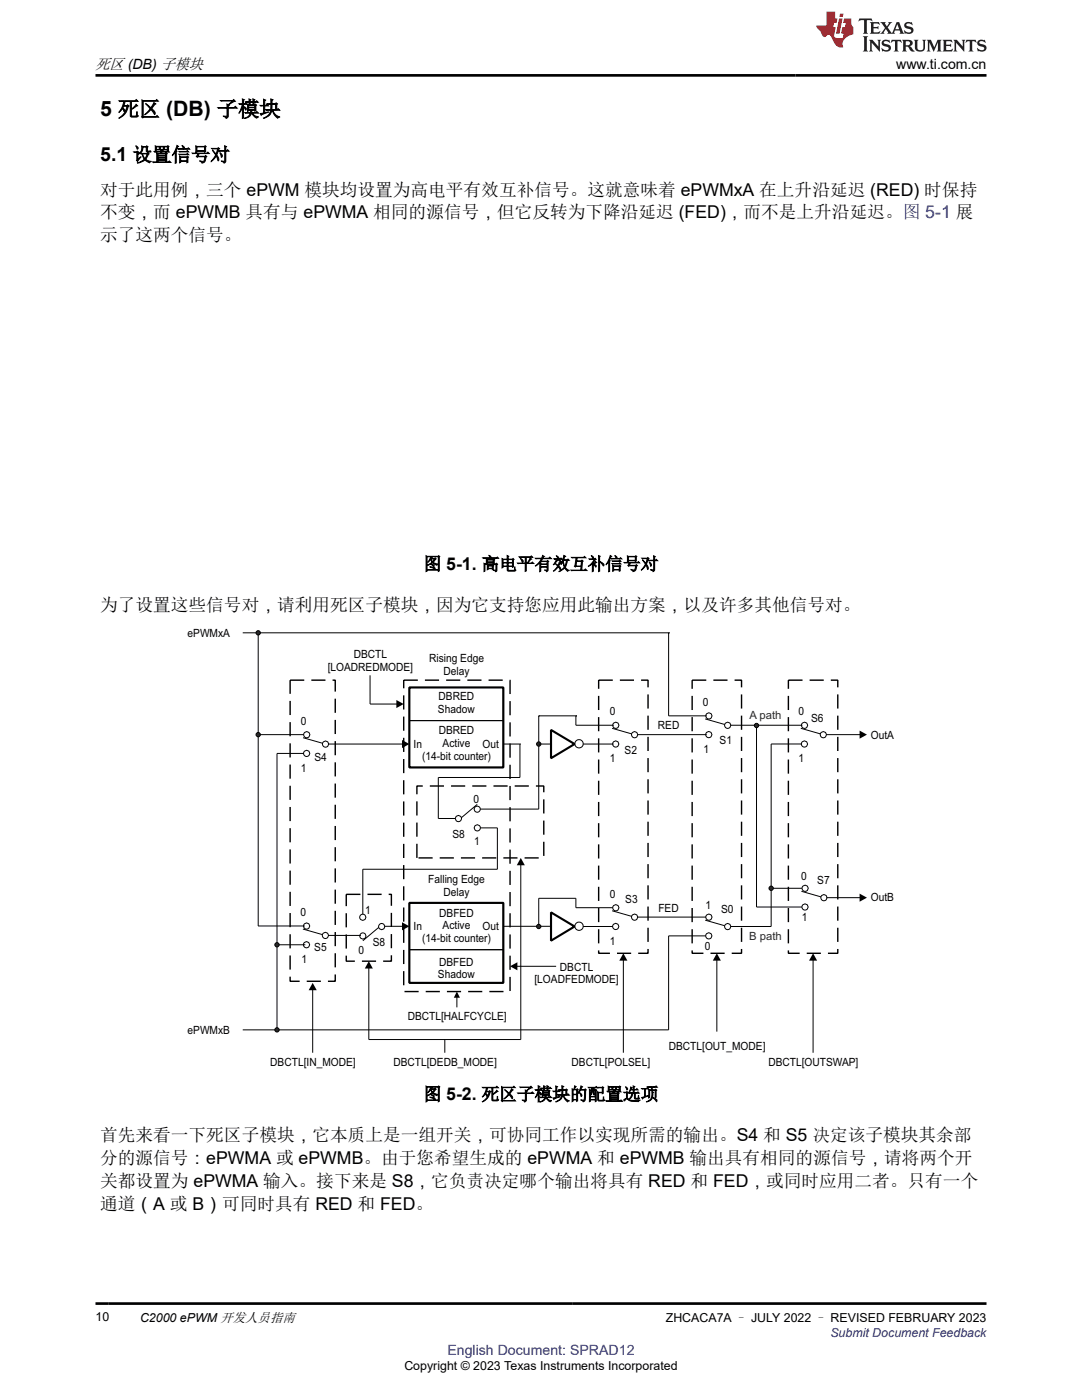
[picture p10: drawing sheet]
<svg xmlns="http://www.w3.org/2000/svg" width="216mm" height="279mm" viewBox="0 0 216 279" stroke-linecap="round" stroke-linejoin="round" font-family="sans-serif">
<defs><g id="words">
<text font-size="4.2" x="20" y="23.2">5 死区 (DB) 子模块</text>
<text font-size="3.9" x="20" y="32.2">5.1 设置信号对</text>
<g font-size="3.5">
<text x="20" y="39">对于此用例，三个 ePWM 模块均设置为高电平有效互补信号。这就意味着 ePWMxA 在上升沿延迟 (RED) 时保持</text>
<text x="20" y="43.6">不变，而 ePWMB 具有与 ePWMA 相同的源信号，但它反转为下降沿延迟 (FED)，而不是上升沿延迟。图 5-1 展</text>
<text x="20" y="48.2">示了这两个信号。</text>
<text x="84.5" y="113.7">图 5-1. 高电平有效互补信号对</text>
<text x="20" y="121.9">为了设置这些信号对，请利用死区子模块，因为它支持您应用此输出方案，以及许多其他信号对。</text>
<text x="84.5" y="219.6">图 5-2. 死区子模块的配置选项</text>
<text x="20" y="227.7">首先来看一下死区子模块，它本质上是一组开关，可协同工作以实现所需的输出。S4 和 S5 决定该子模块其余部</text>
<text x="20" y="232.3">分的源信号：ePWMA 或 ePWMB。由于您希望生成的 ePWMA 和 ePWMB 输出具有相同的源信号，请将两个开</text>
<text x="20" y="236.9">关都设置为 ePWMA 输入。接下来是 S8，它负责决定哪个输出将具有 RED 和 FED，或同时应用二者。只有一个</text>
<text x="20" y="241.5">通道（A 或 B）可同时具有 RED 和 FED。</text>
</g>
<text font-size="3" x="19" y="13.8">死区 (DB) 子模块</text>
<text font-size="2.8" x="178.8" y="13.8">www.ti.com.cn</text>
<text font-size="2.8" fill="#00f" x="89.3" y="270.4">English Document: SPRAD12</text>
<g font-size="2.5">
<text x="19" y="263.6">10</text>
<text x="27.9" y="263.8">C2000 ePWM 开发人员指南</text>
<text x="132.9" y="263.8">ZHCACA7A – JULY 2022 – REVISED FEBRUARY 2023</text>
<text x="80.7" y="273.5">Copyright © 2023 Texas Instruments Incorporated</text>
</g>
<text font-size="2.5" fill="#00f" x="165.7" y="266.8">Submit Document Feedback</text>
<g font-size="2.3">
<text x="37.4" y="127.1">ePWMxA</text>
<text x="70.6" y="131.4">DBCTL</text>
<text x="65.4" y="133.9">[LOADREDMODE]</text>
<text x="85.6" y="132.2">Rising Edge</text>
<text x="88.5" y="134.7">Delay</text>
<text x="87.4" y="142.2">Shadow</text>
<text x="87.5" y="139.7">DBRED</text>
<text x="121.7" y="142.8">0</text>
<text x="140.3" y="140.9">0</text>
<text x="159.3" y="142.8">0</text>
<text x="60" y="144.6">0</text>
<text x="82.5" y="149.3">In</text>
<text x="87.5" y="146.5">DBRED</text>
<text x="88.3" y="149.1">Active</text>
<text x="96.3" y="149.3">Out</text>
<text x="131.3" y="145.6">RED</text>
<text x="143.6" y="148.4">S1</text>
<text x="161.8" y="144.1">S6</text>
<text x="173.8" y="147.5">OutA</text>
<text x="60" y="154">1</text>
<text x="62.7" y="151.9">S4</text>
<text x="84.2" y="151.6">(14-bit counter)</text>
<text x="121.7" y="152.1">1</text>
<text x="124.6" y="150.4">S2</text>
<text x="140.4" y="150.3">1</text>
<text x="159.3" y="152.1">1</text>
<text x="94.5" y="160.3">0</text>
<text x="90.3" y="167.3">S8</text>
<text x="94.6" y="168.7">1</text>
<text x="85.5" y="176.2">Falling Edge</text>
<text x="88.5" y="178.7">Delay</text>
<text x="121.7" y="179.2">0</text>
<text x="159.9" y="175.6">0</text>
<text x="163.1" y="176.4">S7</text>
<text x="173.8" y="179.9">OutB</text>
<text x="60" y="182.8">0</text>
<text x="72.9" y="182.4">1</text>
<text x="82.5" y="185.7">In</text>
<text x="87.7" y="182.9">DBFED</text>
<text x="88.3" y="185.4">Active</text>
<text x="96.3" y="185.7">Out</text>
<text x="124.8" y="180.1">S3</text>
<text x="131.4" y="182">FED</text>
<text x="140.8" y="181.4">1</text>
<text x="143.9" y="182.2">S0</text>
<text x="160" y="183.9">1</text>
<text x="62.7" y="189.8">S5</text>
<text x="71.5" y="190.4">0</text>
<text x="74.4" y="188.8">S8</text>
<text x="84.2" y="188">(14-bit counter)</text>
<text x="121.7" y="188.6">1</text>
<text x="140.7" y="189.6">0</text>
<text x="60.1" y="192.2">1</text>
<text x="87.4" y="195.2">Shadow</text>
<text x="87.6" y="192.7">DBFED</text>
<text x="106.7" y="196.2">[LOADFEDMODE]</text>
<text x="111.7" y="193.7">DBCTL</text>
<text x="81.4" y="203.6">DBCTL[HALFCYCLE]</text>
<text x="37.4" y="206.4">ePWMxB</text>
<text x="133.5" y="209.6">DBCTL[OUT_MODE]</text>
<text x="53.9" y="212.8">DBCTL[IN_MODE]</text>
<text x="78.5" y="212.8">DBCTL[DEDB_MODE]</text>
<text x="114" y="212.8">DBCTL[POLSEL]</text>
<text x="153.3" y="212.8">DBCTL[OUTSWAP]</text>
</g>
<g font-size="2.3" fill="#2b292a">
<text x="149.6" y="143.4">A path</text>
<text x="149.5" y="187.6">B path</text>
</g>
</g></defs>
<g fill="none" stroke="#000" stroke-width=".2">
<path d="M48.4 126.3h85M51.5 126.3v58.5M133.4 126.3h.1M133.4 126.3v16.6h7.4M51.5 146.6h9.1M60.5 147.2l3.9 1.1M60.6 150.4h-5.3v55.1M65.5 148.5h14.9M100.4 148.5h3.3M103.7 148.5h.1M107.5 142.9h.1M107.5 142.9v18.6"/>
<path d="M107.5 142.9h7.4M114.9 142.9h.1M114.9 142.9v1.8h7.4M116.3 148.5h5.9M122.1 145.3l3.9 1.2M122.2 148.5h.1M122.3 144.7h.1M127.2 146.6h13.6M140.7 143.5l3.9 1.1M140.8 146.6h.1M140.8 142.9h.1M145.8 144.7h14.1"/>
<path d="M159.9 144.7h.1M51.5 184.8h9.1M55.2 188.5h5.5M60.4 185.4l3.9 1.1M60.6 184.8h.1M60.7 188.5h.1M62.4 197.4v12.7M65.5 186.7h6.3M71.8 186.7h.1M75.6 185.1l-3.2 2.6M76.7 184.9h3.7M91.2 198.3v2.7"/>
<path d="M100.4 184.9h9.5M116.3 184.9h6M122.1 181.8l3.9 1.1M122.3 181.2h-7.4v-1.9h-7.4v5.6M124.4 191.5v18.6M127.2 183h13.7M140.7 183.6l3.9 1.2M140.8 186.8h-7.4v18.7h-85M143 191.5v14.4M145.8 184.9h8.1"/>
<circle cx="61.2" cy="150.4" r=".63"/>
<circle cx="61.2" cy="146.6" r=".63"/>
<circle cx="65" cy="148.5" r=".63"/>
<circle cx="115.5" cy="148.4" r=".83"/>
<circle cx="122.9" cy="148.5" r=".63"/>
<circle cx="122.9" cy="144.7" r=".63"/>
<circle cx="126.6" cy="146.6" r=".63"/>
<circle cx="141.4" cy="146.6" r=".63"/>
<circle cx="141.5" cy="142.9" r=".63"/>
<circle cx="145.2" cy="144.7" r=".63"/>
<circle cx="61.2" cy="188.5" r=".63"/>
<circle cx="61.2" cy="184.8" r=".63"/>
<circle cx="64.9" cy="186.7" r=".63"/>
<circle cx="72.4" cy="183.1" r=".63"/>
<circle cx="72.4" cy="186.8" r=".63"/>
<circle cx="76.2" cy="184.9" r=".63"/>
<circle cx="115.5" cy="184.8" r=".83"/>
<circle cx="122.9" cy="184.9" r=".63"/>
<circle cx="122.9" cy="181.2" r=".63"/>
<circle cx="126.6" cy="183" r=".63"/>
<circle cx="141.4" cy="186.8" r=".63"/>
<circle cx="141.5" cy="183" r=".63"/>
<circle cx="145.2" cy="184.9" r=".63"/>
</g>
<path d="M109.9 145.7l4.8 2.8-4.8 2.8zM81.7 180.2h18.7v16h-18.7zM109.9 182.1l4.8 2.8-4.8 2.8z" fill="none" stroke="#000" stroke-width=".42"/>
<path d="M57.9 135.7h9v60.1h-9zM119.5 135.7h9.8v54.6h-9.8zM69.1 178.5h9v13.3h-9z" fill="none" stroke="#000" stroke-width=".28" stroke-dasharray="2.8 1.4" stroke-linecap="butt"/>
<path d="M80.2 147.7l1.5 .8-1.5 .8zM62.4 196.2l.8 1.4h-1.6zM80.2 184.1l1.5 .8-1.5 .8zM91.2 197.9l.6 1.2h-1.2zM124.4 190.3l.8 1.4h-1.6zM143 190.3l.8 1.4h-1.6z" fill="#000"/>
<circle cx="51.5" cy="126.3" r=".43" fill="#2b292a"/>
<circle cx="51.5" cy="126.3" r=".43" fill="none" stroke="#000" stroke-width=".2"/>
<circle cx="51.5" cy="146.6" r=".43" fill="#2b292a"/>
<circle cx="51.5" cy="146.6" r=".43" fill="none" stroke="#000" stroke-width=".2"/>
<circle cx="55.3" cy="205.5" r=".43" fill="#2b292a"/>
<circle cx="55.3" cy="205.5" r=".43" fill="none" stroke="#000" stroke-width=".2"/>
<circle cx="107.5" cy="184.9" r=".43" fill="#2b292a"/>
<g fill="none" stroke="#000" stroke-width=".2">
<path d="M81.7 180.2h18.7v9.3h-18.7zM81.7 189.5h18.7v6.7h-18.7z"/>
<circle cx="107.5" cy="184.9" r=".43"/>
</g>
<circle cx="55.3" cy="188.5" r=".43" fill="#2b292a"/>
<g fill="none" stroke="#000" stroke-width=".2">
<path d="M81.7 137.2h18.7v6.6h-18.7zM81.7 143.8h18.7v9.4h-18.7zM73.6 193.1v14.4"/>
<circle cx="55.3" cy="188.5" r=".43"/>
</g>
<path d="M73.6 191.8l.8 1.5h-1.6z" fill="#000"/>
<path d="M81.7 137.2h18.7v16h-18.7z" fill="none" stroke="#000" stroke-width=".42"/>
<circle cx="107.5" cy="148.5" r=".43" fill="#2b292a"/>
<g fill="none" stroke="#000" stroke-width=".2">
<path d="M73.8 134.8v5.7h5.5M103.7 148.5v6.7h-16.2v8.1h3.3M107.5 148.5h2.4M109.9 148.5h.1M151 144.7v36.3M153.9 148.5h5.9M159.8 145.3l3.9 1.2M159.8 148.5h.1M95.2 160.5l-3.1 2.7M95.8 161.5h11.7M95.9 165.2h3.3v8.3h-26.8v8.9M103.9 172.5v35h-30.3"/>
<path d="M159.9 177.9l3.9 1.1M103 192.8h8M88.8 207.5v2.6"/>
<circle cx="107.5" cy="148.5" r=".43"/>
<circle cx="160.5" cy="148.5" r=".63"/>
<circle cx="160.5" cy="144.7" r=".63"/>
<circle cx="164.3" cy="146.6" r=".63"/>
<circle cx="91.5" cy="163.4" r=".63"/>
<circle cx="95.2" cy="161.5" r=".63"/>
<circle cx="95.2" cy="165.2" r=".63"/>
<circle cx="160.7" cy="177.3" r=".63"/>
<circle cx="164.4" cy="179.2" r=".63"/>
<circle cx="160.6" cy="181" r=".63"/>
</g>
<path d="M80.6 135.7h21.2v62.2h-21.2zM138.1 135.7h9.9v54.6h-9.9zM157.3 135.7h9.9v54.6h-9.9zM83.2 156.9h25.3v14.3h-25.3z" fill="none" stroke="#000" stroke-width=".28" stroke-dasharray="2.8 1.4" stroke-linecap="butt"/>
<path d="M79.1 139.7l1.5 .8-1.5 .8zM103.9 171.2l.8 1.5h-1.6zM101.8 192.8l1.4-.8v1.7z" fill="#000"/>
<circle cx="151" cy="144.8" r=".43" fill="#2b292a"/>
<g fill="none" stroke="#000" stroke-width=".2">
<path d="M153.9 148.5v36.4M153.9 177.3h6.1M151 181h9"/>
<circle cx="151" cy="144.8" r=".43"/>
</g>
<circle cx="153.9" cy="177.3" r=".43" fill="#2b292a"/>
<g fill="none" stroke="#000" stroke-width=".2">
<path d="M164.9 146.6h6.9M164.9 179.2h6.9M162.2 191.5v18.6"/>
<circle cx="153.9" cy="177.3" r=".43"/>
</g>
<path d="M171.5 145.8l1.5 .8-1.5 .8zM171.5 178.3l1.5 .9-1.5 .8zM162.2 190.3l.8 1.4h-1.6z" fill="#000"/>
<path d="M171.5 3.7l-.2 .6 .5-.3h.6v.2v2.2l-.2 .3h1l-.2-.3v-2.2v-.2h.5l.5 .3-.1-.6zM173.6 4.4l.2 .4v1.6l-.2 .3h1.9l.1-.6a1.08 1.08 0 0 1-1.3 .2v-.6h.6l.4 .1v-.6l-.4 .2h-.6v-.6l.2-.1a1 1 0 0 1 1 .3l-.1-.6zM175.7 4.4l.9 1.2-1 1.1h.9l-.2-.2 .5-.7 .4 .7-.2 .2h1.6l-.2-.2 .2-.4h.9l.1 .4-.1 .2h.9l-.2-.3-.8-2h-.5l-.9 2.2-.9-1.1 .9-1.1h-.8l.2 .2-.4 .7-.4-.7 .2-.2zM179 4.8l.4 1h-.7zM180.7 4.6a.65 .65 0 0 0-.2 .7 .65 .65 0 0 0 .6 .4l.6 .2 .1 .2a.79 .79 0 0 1-.7 .4 .79 .79 0 0 1-.7-.5l.1 .7 .2-.1a.93 .93 0 0 0 1.1 .1 .93 .93 0 0 0 .4-.9 1.46 1.46 0 0 0-1.2-.6l-.1-.4a1.09 1.09 0 0 1 1.2 .2l-.2-.6-.1 .1-.5-.1zM172.2 7.2l.2 .4v2.3l-.2 .4h1l-.2-.4v-2.3l.2-.4zM173.4 7.9l.2 .4v1.6l-.2 .4h.8l-.3-.4 .1-1.4 1.6 1.8v-2l.2-.4h-.7l.1 .3 .1 1.1-1.2-1.4zM176.2 8.1a.65 .65 0 0 0-.2 .7 .65 .65 0 0 0 .6 .4l.6 .2 .1 .3a.79 .79 0 0 1-.7 .3 .79 .79 0 0 1-.7-.5l.1 .8 .2-.1a.93 .93 0 0 0 1.1 0 .93 .93 0 0 0 .4-.9 1.46 1.46 0 0 0-1.2-.6l-.1-.4a1.09 1.09 0 0 1 1.2 .2l-.1-.6-.2 .1-.5-.1zM177.9 7.9l-.1 .7a.63 .63 0 0 1 .8-.4v1.7l-.3 .4h1l-.2-.4v-1.7a.66 .66 0 0 1 .8 .4l-.1-.7zM180 7.9l.2 .4v1.6l-.2 .4h1l-.2-.2-.1-.8 .5 .1 .1 .1a.79 .79 0 0 0 1.2 .7l-1-1a.61 .61 0 0 0 .6-.6 .61 .61 0 0 0-.5-.6zM180.8 8.3l.1-.1a.47 .47 0 0 1 .5 .1 .47 .47 0 0 1 .1 .5l-.1 .2h-.7zM182.3 7.9l.2 .3a2.27 2.27 0 0 0 .4 1.9 1.04 1.04 0 0 0 1.7-.6v-1.3l.2-.3h-.8l.2 .4v1.2a.6 .6 0 0 1-.6 .5 .6 .6 0 0 1-.6-.5v-1.2l.3-.4zM184.9 7.9l.2 .4v1.6l-.2 .4h.8l-.3-.4v-1.5l.9 1.9 .9-1.9v1.5l-.3 .4h1l-.2-.4v-1.6l.2-.4h-.8l-.7 1.6-.6-1.6zM188.1 7.9l.2 .4v1.6l-.2 .4h1.9l.1-.6a1.09 1.09 0 0 1-1.3 .1v-.6h.6l.4 .2v-.7l-.4 .2h-.6v-.5l.2-.2a1.01 1.01 0 0 1 1 .3l-.1-.6zM190.2 7.9l.3 .4v1.6l-.3 .4h.8l-.2-.4v-1.4l1.6 1.8v-2l.2-.4h-.7l.2 .3v1.1l-1.2-1.4zM192.8 7.9l-.1 .7a.63 .63 0 0 1 .8-.4v1.7l-.3 .4h1l-.2-.4v-1.7a.66 .66 0 0 1 .8 .4l-.1-.7zM195.2 8.1a.65 .65 0 0 0-.2 .7 .65 .65 0 0 0 .6 .4l.6 .2 .2 .3a.79 .79 0 0 1-.7 .3 .79 .79 0 0 1-.7-.5l.1 .8 .2-.1a.93 .93 0 0 0 1 0 .93 .93 0 0 0 .5-.9 1.46 1.46 0 0 0-1.3-.6v-.4a1.09 1.09 0 0 1 1.2 .2l-.2-.6-.2 .1-.5-.1z" fill="#231f20"/>
<path d="M164.9 2.3v2.8h-2l.1 .4 .8 .9a.95 .95 0 0 0 1 .9 .59 .59 0 0 1 .5-.3 .59 .59 0 0 1 .5 .3l.4 .8a1.59 1.59 0 0 0 2.1 1.3 1.61 1.61 0 0 1 1-2.2l1-.4-.1-1.4a1.59 1.59 0 0 1-.3-1.7h-1.5l-.2 .9h.6l-.2 .8h-.5l-.2 1v.3h.4l-.1 .9h-.7a.73 .73 0 0 1-1-.6l.3-1.6h-.5l.1-.8h.5l.2-.9h-.5v-1.4zM167.4 3.7l-.6 3h.7l.6-3zM167.6 2.7l-.1 .7h.7l.1-.7z" fill="#ed1c24"/>
<path d="M19 15h177.8M19 260.2h177.8" fill="none" stroke="#000" stroke-width=".53"/>
<use href="#words"/>
</svg>
